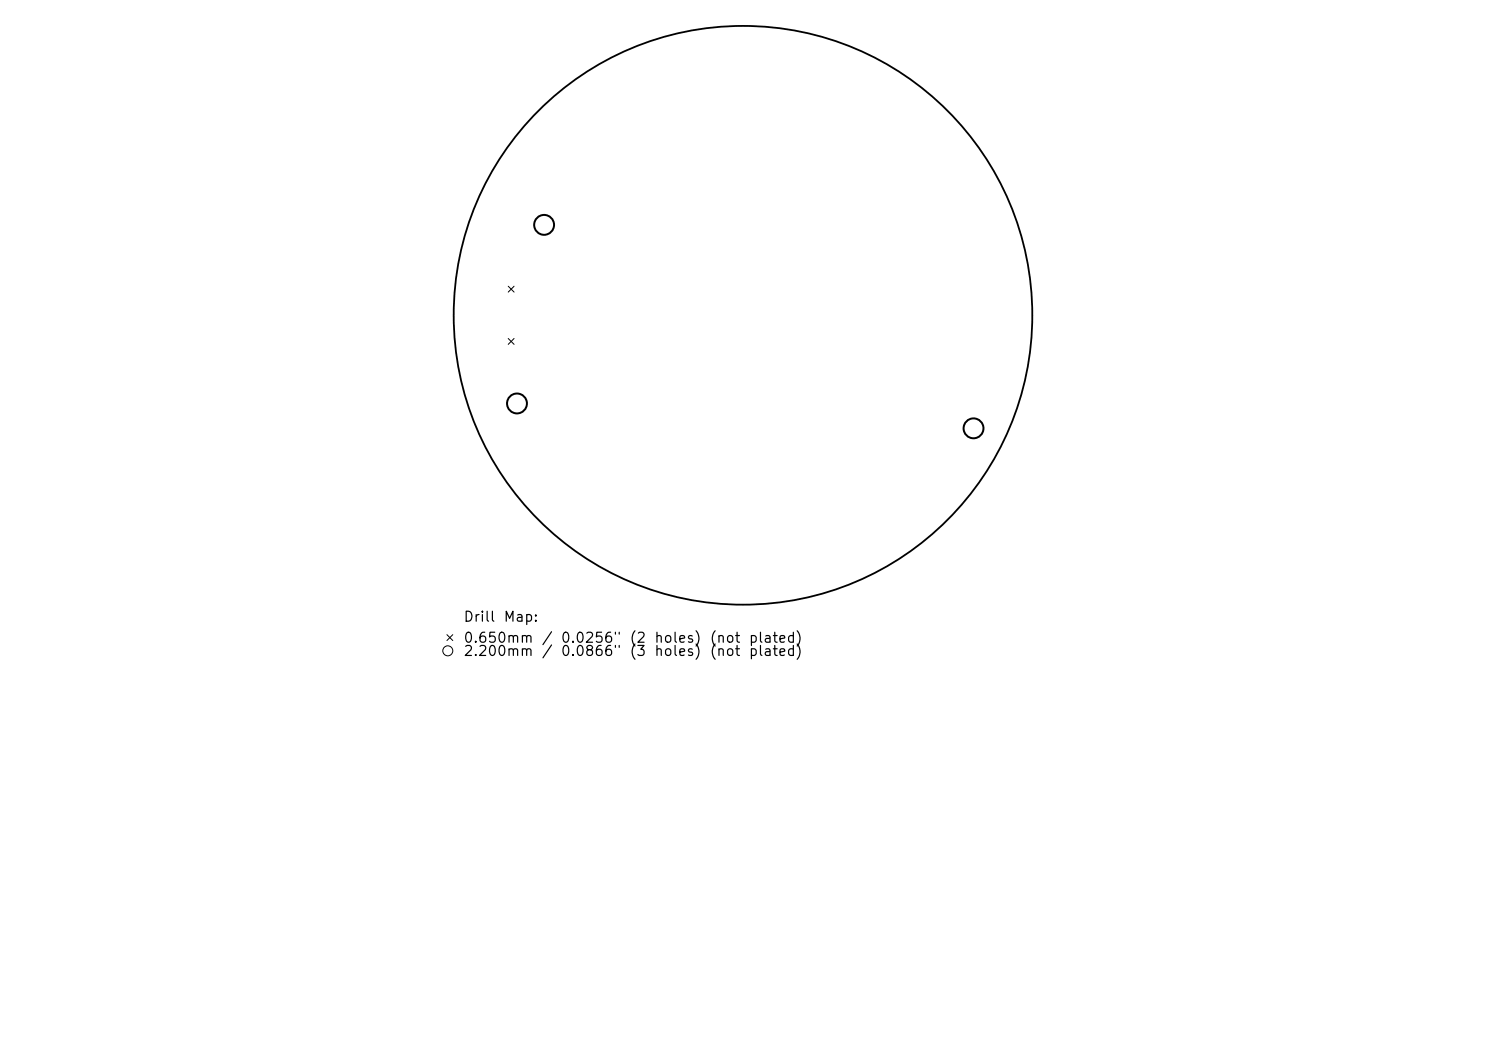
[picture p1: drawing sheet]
<svg xmlns="http://www.w3.org/2000/svg" width="297mm" height="210mm" viewBox="0 0 297 210" stroke-linecap="round" stroke-linejoin="round" font-family="sans-serif">
<defs><g id="words">
<g font-size="2">
<text x="92.5" y="124.7">Drill</text>
<text x="100.5" y="124.7">Map:</text>
<text x="92.5" y="128.9">0.650mm</text>
<text x="92.5" y="131.6">2.200mm</text>
<text x="108.1" y="128.9">/</text>
<text x="108.1" y="131.6">/</text>
<text x="111.9" y="128.9">0.0256&quot;</text>
<text x="111.9" y="131.6">0.0866&quot;</text>
<text x="125.7" y="128.9">(2</text>
<text x="125.7" y="131.6">(3</text>
<text x="130.6" y="128.9">holes)</text>
<text x="130.6" y="131.6">holes)</text>
<text x="141.7" y="128.9">(not</text>
<text x="141.7" y="131.6">(not</text>
<text x="149.5" y="128.9">plated)</text>
<text x="149.5" y="131.6">plated)</text>
</g>
</g></defs>
<circle cx="148.5" cy="63" r="57.8" fill="none" stroke="#000" stroke-width=".36"/>
<g fill="none" stroke="#000" stroke-width=".2">
<path d="M101.6 57.2l1.1 1.2M102.7 57.2l-1.1 1.2M101.6 67.6l1.1 1.2M102.7 67.6l-1.1 1.2M89.3 126.8l1.2 1.2M90.5 126.8l-1.2 1.2"/>
<circle cx="89.5" cy="130" r="1"/>
</g>
<g fill="none" stroke="#000" stroke-width=".4">
<circle cx="108.7" cy="44.9" r="1.99"/>
<circle cx="103.3" cy="80.6" r="1.99"/>
<circle cx="194.6" cy="85.6" r="1.99"/>
</g>
<use href="#words"/>
</svg>
